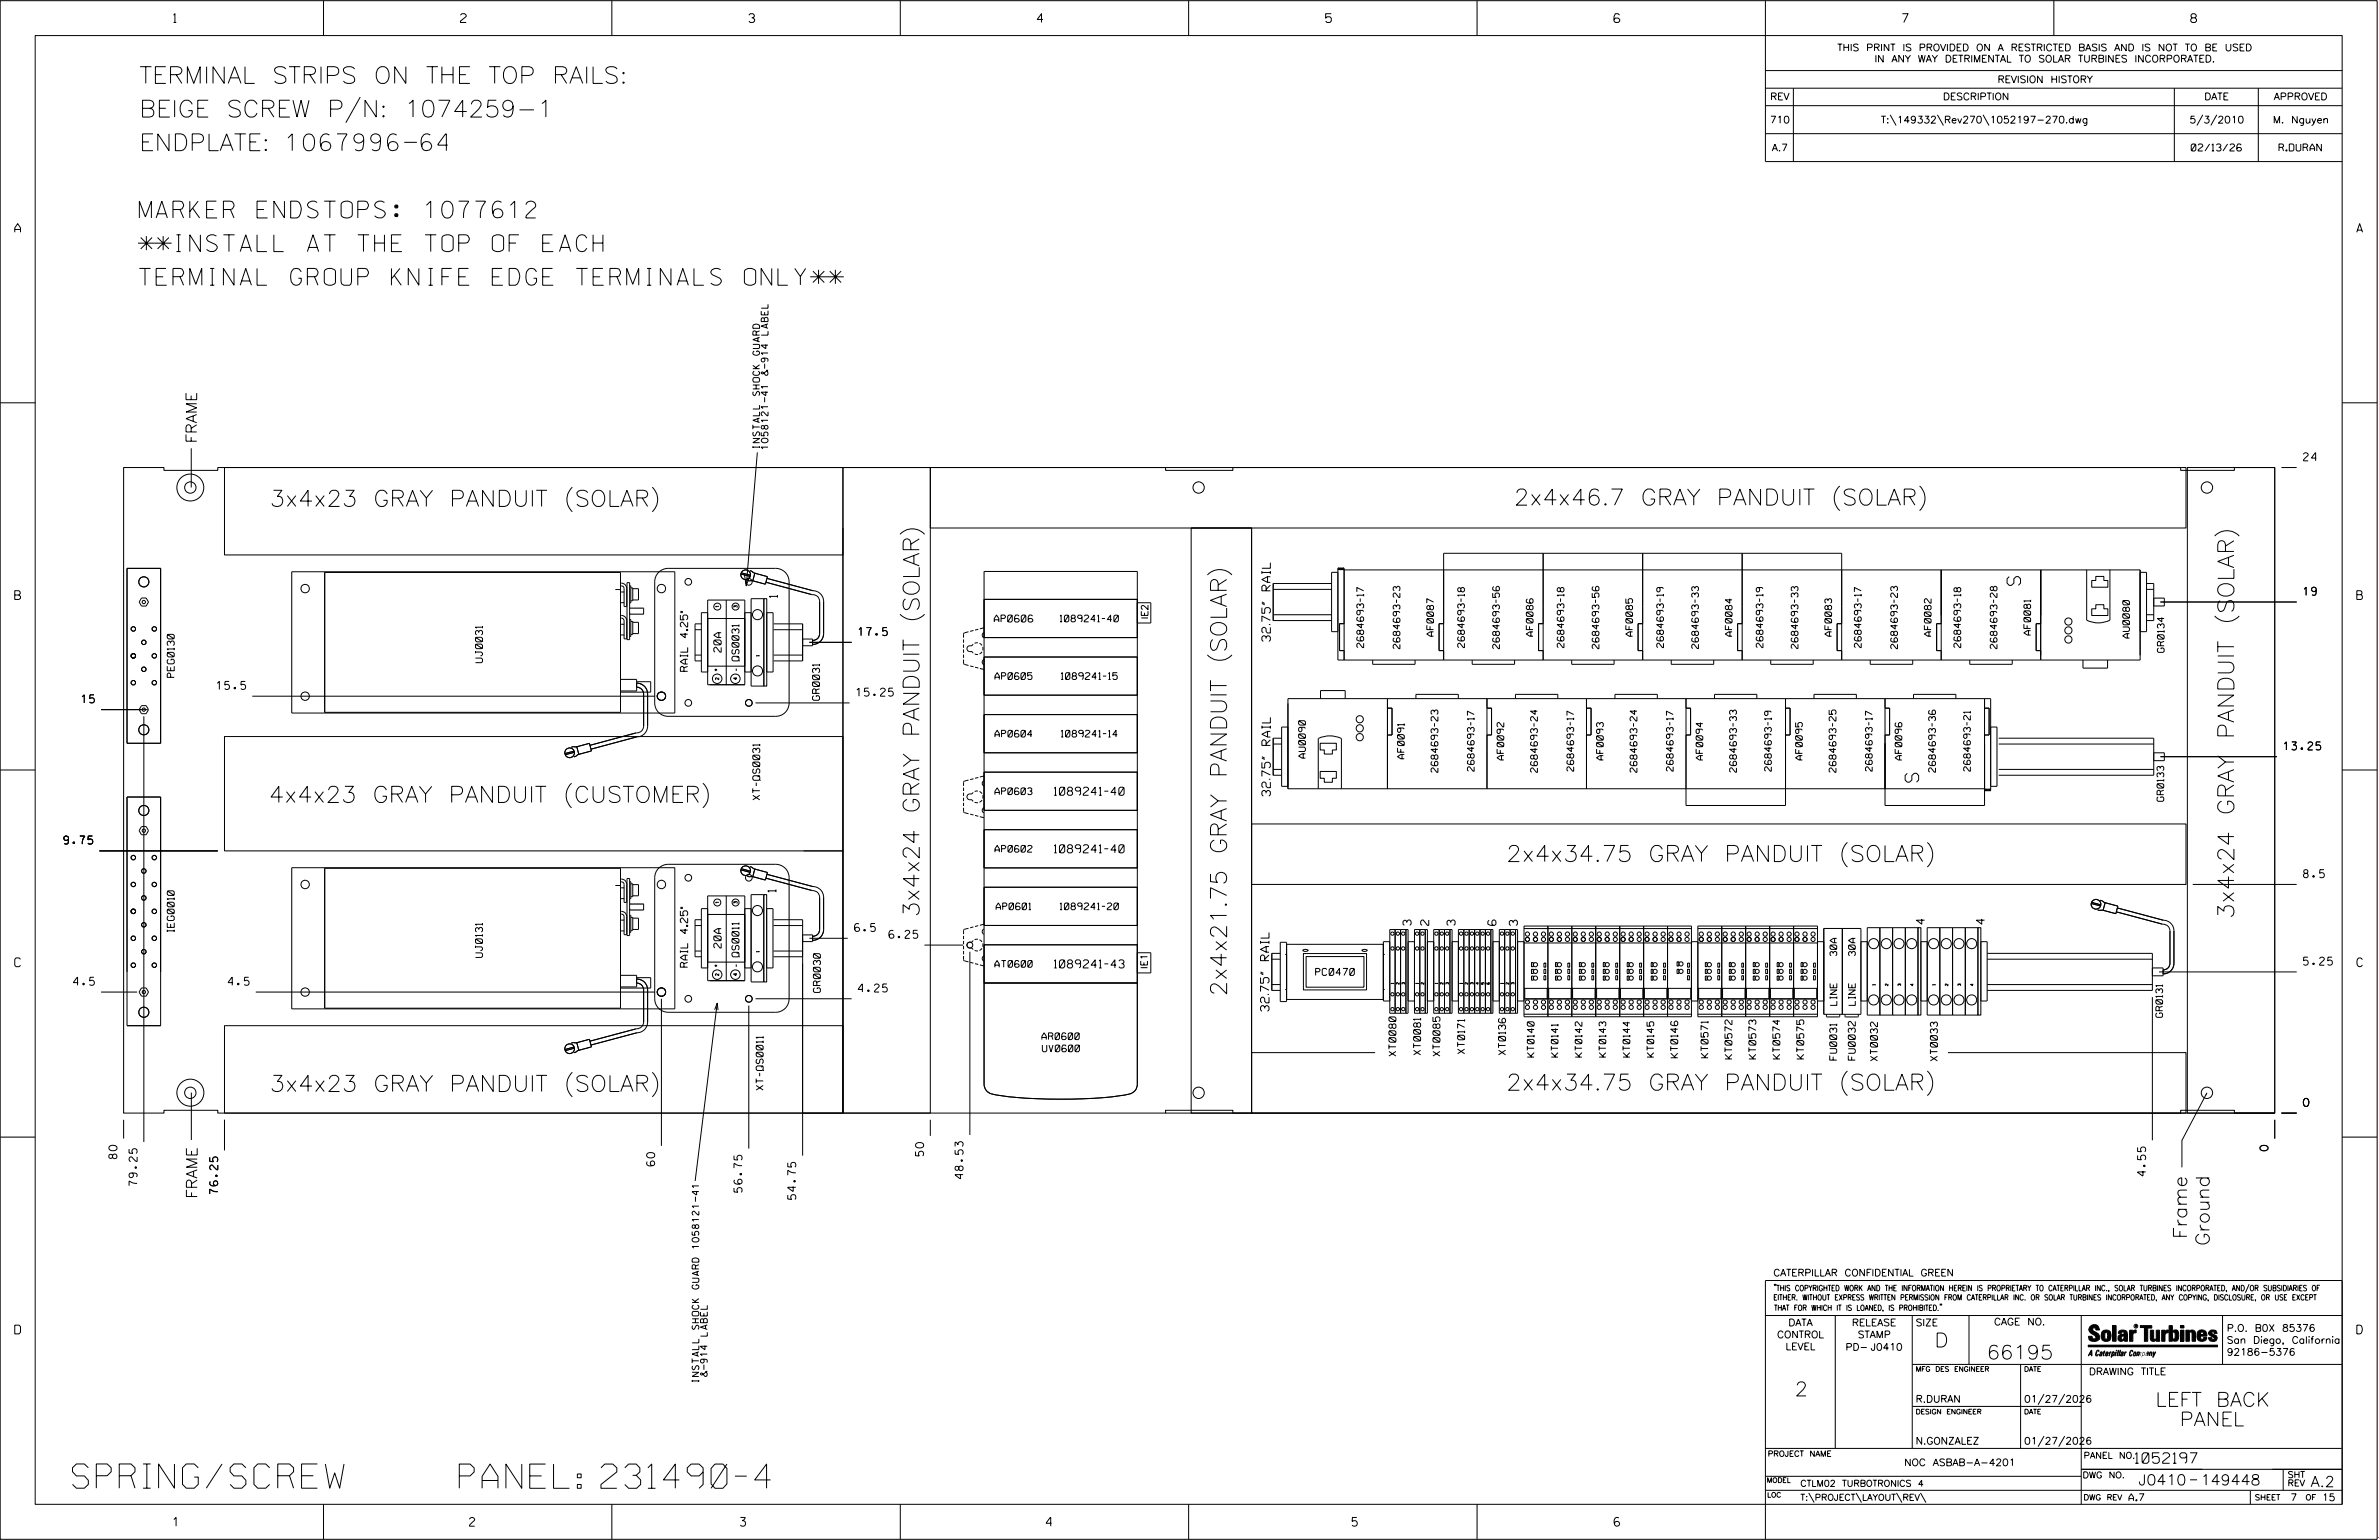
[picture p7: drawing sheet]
<svg xmlns="http://www.w3.org/2000/svg" width="864mm" height="559mm" viewBox="0 0 864 559" stroke-linecap="round" stroke-linejoin="round" font-family="sans-serif">
<defs><g id="words">
<g font-size="8.8">
<text x="26.3" y="540">SPRING/SCREW</text>
<text x="166.7" y="540">PANEL: 231490-4</text>
</g>
<g font-size="6.1">
<text x="50.6" y="30.3">TERMINAL STRIPS ON THE TOP RAILS:</text>
<text x="50.6" y="42.5">BEIGE SCREW P/N: 1074259-1</text>
<text x="50.6" y="54.7">ENDPLATE:1067996-64</text>
<text x="50.6" y="79.1">MARKER ENDSTOPS: 1077612</text>
<text x="50.6" y="91.3">**INSTALL AT THE TOP OF EACH</text>
<text x="50.6" y="103.5">TERMINAL GROUP KNIFE EDGE TERMINALS ONLY**</text>
</g>
<g font-size="5.9">
<text x="97.9" y="183.8">3x4x23 GRAY PANDUIT (SOLAR)</text>
<text x="549.6" y="183.3">2x4x46.7 GRAY PANDUIT (SOLAR)</text>
<text x="97.6" y="291.2">4x4x23 GRAY PANDUIT (CUSTOMER)</text>
<text x="546.8" y="312.6">2x4x34.75 GRAY PANDUIT (SOLAR)</text>
<text x="333.7" y="332.8" transform="rotate(-90 333.7 332.8)">3x4x24 GRAY PANDUIT (SOLAR)</text>
<text x="810.9" y="333.4" transform="rotate(-90 810.9 333.4)">3x4x24 GRAY PANDUIT (SOLAR)</text>
<text x="445.3" y="361.5" transform="rotate(-90 445.3 361.5)">2x4x21.75 GRAY PANDUIT (SOLAR)</text>
<text x="546.8" y="395.6">2x4x34.75 GRAY PANDUIT (SOLAR)</text>
<text x="97.9" y="396.1">3x4x23 GRAY PANDUIT (SOLAR)</text>
</g>
<g font-size="5.1">
<text x="702.3" y="488.8">D</text>
<text x="721.2" y="493.2">66195</text>
<text x="651.5" y="506.5">2</text>
<text x="782.4" y="510.3">LEFT BACK</text>
<text x="791.3" y="517.4">PANEL</text>
</g>
<g font-size="4.9">
<text x="728.6" y="209.2" transform="rotate(90 728.6 209.2)">S</text>
<text x="696.5" y="283.8" transform="rotate(-90 696.5 283.8)">S</text>
<text x="793.9" y="449.5" transform="rotate(-90 793.9 449.5)">Frame</text>
<text x="802" y="454.6" transform="rotate(-90 802 454.6)">Ground</text>
</g>
<g font-size="3.9">
<text x="71.4" y="160.8" transform="rotate(-90 71.4 160.8)">FRAME</text>
<text x="71.6" y="434.9" transform="rotate(-90 71.6 434.9)">FRAME</text>
</g>
<g font-size="3.8">
<text x="775.1" y="531">1052197</text>
<text x="776.3" y="538.9">J0410</text>
<text x="798.8" y="538.9">149448</text>
<text x="838.8" y="539.5">A.2</text>
</g>
<g font-size="3.2">
<text x="63" y="8.2">1</text>
<text x="167.2" y="8.2">2</text>
<text x="271.8" y="8.2">3</text>
<text x="376.5" y="8.2">4</text>
<text x="481.2" y="8.2">5</text>
<text x="690.6" y="8.2">7</text>
<text x="795.3" y="8.2">8</text>
<text x="5.4" y="84.3">A</text>
<text x="855.5" y="84.3">A</text>
<text x="5.4" y="217.5">B</text>
<text x="855.6" y="217.5">B</text>
<text x="5.4" y="350.8">C</text>
<text x="855.6" y="350.8">C</text>
<text x="5.4" y="484">D</text>
<text x="855.6" y="484">D</text>
<text x="62.8" y="553.8">1</text>
<text x="170.4" y="553.8">2</text>
<text x="268.8" y="553.8">3</text>
<text x="379.8" y="553.8">4</text>
<text x="490.8" y="553.8">5</text>
<text x="585.9" y="553.8">6</text>
</g>
<g font-size="3.1">
<text x="461.1" y="232.7" transform="rotate(-90 461.1 232.7)">32.75&quot; RAIL</text>
<text x="461.1" y="288.9" transform="rotate(-90 461.1 288.9)">32.75&quot; RAIL</text>
<text x="460.7" y="367" transform="rotate(-90 460.7 367)">32.75&quot; RAIL</text>
</g>
<g font-size="2.9">
<text x="836.2" y="167.2">24</text>
<text x="282.2" y="216.9" transform="rotate(-90 282.2 216.9)">1</text>
<text x="836.2" y="216">19</text>
<text x="311.6" y="230.7">17.5</text>
<text x="78.7" y="250.2">15.5</text>
<text x="29.6" y="255.1">15</text>
<text x="310.8" y="252.6">15.25</text>
<text x="829" y="272.1">13.25</text>
<text x="382.7" y="288.6">1089241-40</text>
<text x="23.2" y="306.3">9.75</text>
<text x="382.7" y="309.4">1089241-40</text>
<text x="281.7" y="323.7" transform="rotate(-90 281.7 323.7)">1</text>
<text x="836.2" y="318.5">8.5</text>
<text x="512.2" y="335.8" transform="rotate(-90 512.2 335.8)">3</text>
<text x="518.6" y="335.8" transform="rotate(-90 518.6 335.8)">2</text>
<text x="528.2" y="335.8" transform="rotate(-90 528.2 335.8)">3</text>
<text x="550.8" y="335.8" transform="rotate(-90 550.8 335.8)">3</text>
<text x="698.6" y="335.3" transform="rotate(-90 698.6 335.3)">4</text>
<text x="720.4" y="335.3" transform="rotate(-90 720.4 335.3)">4</text>
<text x="310.2" y="338">6.5</text>
<text x="322.7" y="340.5">6.25</text>
<text x="382.7" y="351.2">1089241-43</text>
<text x="836.2" y="350.2">5.25</text>
<text x="26.7" y="357.5">4.5</text>
<text x="82.8" y="357.5">4.5</text>
<text x="311.6" y="360">4.25</text>
<text x="836.2" y="401.5">0</text>
<text x="335.3" y="419.5" transform="rotate(-90 335.3 419.5)">50</text>
<text x="823.3" y="417.6" transform="rotate(-90 823.3 417.6)">0</text>
<text x="42.4" y="420.5" transform="rotate(-90 42.4 420.5)">80</text>
<text x="237.7" y="423.1" transform="rotate(-90 237.7 423.1)">60</text>
<text x="49.8" y="430.2" transform="rotate(-90 49.8 430.2)">79.25</text>
<text x="349.6" y="427.7" transform="rotate(-90 349.6 427.7)">48.53</text>
<text x="778.9" y="426.7" transform="rotate(-90 778.9 426.7)">4.55</text>
<text x="79" y="433.2" transform="rotate(-90 79 433.2)">76.25</text>
<text x="269.4" y="432.6" transform="rotate(-90 269.4 432.6)">56.75</text>
<text x="288.9" y="435.2" transform="rotate(-90 288.9 435.2)">54.75</text>
</g>
<g font-size="2.7">
<text x="261.8" y="236.6" transform="rotate(-90 261.8 236.6)">20A</text>
<text x="249.6" y="243.6" transform="rotate(-90 249.6 243.6)">RAIL 4.25&quot;</text>
<text x="261.8" y="344" transform="rotate(-90 261.8 344)">20A</text>
<text x="249.6" y="350.9" transform="rotate(-90 249.6 350.9)">RAIL 4.25&quot;</text>
</g>
<g font-size="2.5">
<text x="666.9" y="18.5">THIS PRINT IS PROVIDED ON A RESTRICTED BASIS AND IS NOT TO BE USED</text>
<text x="680.5" y="22.6">IN ANY WAY DETRIMENTAL TO SOLAR TURBINES INCORPORATED.</text>
<text x="725.1" y="30">REVISION HISTORY</text>
<text x="642.6" y="36.3">REV</text>
<text x="705.3" y="36.3">DESCRIPTION</text>
<text x="800.2" y="36.3">DATE</text>
<text x="825.4" y="36.3">APPROVED</text>
<text x="642.5" y="44.7">710</text>
<text x="682.8" y="44.7">T:\149332\Rev270\1052197-270.dwg</text>
<text x="794.8" y="44.7">5/3/2010</text>
<text x="825.1" y="44.7">M. Nguyen</text>
<text x="643.2" y="54.8">A.7</text>
<text x="795.4" y="54.8">02/13/26</text>
<text x="827.3" y="54.8">R.DURAN</text>
<text x="360.9" y="225.7">AP0606</text>
<text x="268.3" y="239.8" transform="rotate(-90 268.3 239.8)">QS0031</text>
<text x="63.2" y="245.8" transform="rotate(-90 63.2 245.8)">PEG0130</text>
<text x="175.1" y="240.5" transform="rotate(-90 175.1 240.5)">UJ0031</text>
<text x="297.5" y="254.1" transform="rotate(-90 297.5 254.1)">GR0031</text>
<text x="275.8" y="290.2" transform="rotate(-90 275.8 290.2)">XT-QS0031</text>
<text x="63.2" y="338.2" transform="rotate(-90 63.2 338.2)">IEG0010</text>
<text x="175.1" y="347.4" transform="rotate(-90 175.1 347.4)">UJ0131</text>
<text x="268.3" y="347.2" transform="rotate(-90 268.3 347.2)">QS0011</text>
<text x="477.6" y="353.9">PC0470</text>
<text x="297.8" y="360.1" transform="rotate(-90 297.8 360.1)">GR0030</text>
<text x="506.7" y="383.2" transform="rotate(-90 506.7 383.2)">XT0080</text>
<text x="515.7" y="382.8" transform="rotate(-90 515.7 382.8)">XT0081</text>
<text x="522.7" y="383.2" transform="rotate(-90 522.7 383.2)">XT0085</text>
<text x="531.7" y="382.3" transform="rotate(-90 531.7 382.3)">XT0171</text>
<text x="546.5" y="382.7" transform="rotate(-90 546.5 382.7)">XT0136</text>
<text x="609" y="383.8" transform="rotate(-90 609 383.8)">KT0146</text>
<text x="620" y="383.8" transform="rotate(-90 620 383.8)">KT0571</text>
<text x="628.7" y="384.3" transform="rotate(-90 628.7 384.3)">KT0572</text>
<text x="637.4" y="384.3" transform="rotate(-90 637.4 384.3)">KT0573</text>
<text x="646.1" y="384.3" transform="rotate(-90 646.1 384.3)">KT0574</text>
<text x="654.8" y="384.3" transform="rotate(-90 654.8 384.3)">KT0575</text>
<text x="666.8" y="384.7" transform="rotate(-90 666.8 384.7)">FU0031</text>
<text x="673.5" y="384.7" transform="rotate(-90 673.5 384.7)">FU0032</text>
<text x="681.5" y="385" transform="rotate(-90 681.5 385)">XT0032</text>
<text x="703.3" y="385" transform="rotate(-90 703.3 385)">XT0033</text>
<text x="277" y="395.5" transform="rotate(-90 277 395.5)">XT-QS0011</text>
<text x="643.8" y="463">CATERPILLAR CONFIDENTIAL GREEN</text>
<text x="645.1" y="485.5">CONTROL</text>
<text x="649.2" y="481.1">DATA</text>
<text x="672.3" y="481.1">RELEASE</text>
<text x="674.4" y="485.5">STAMP</text>
<text x="695.4" y="481.1">SIZE</text>
<text x="723.8" y="480.8">CAGE NO.</text>
<text x="808.4" y="483.1">P.O. B0X 85376</text>
<text x="648.2" y="489.8">LEVEL</text>
<text x="669.9" y="490">PD- J0410</text>
<text x="808.4" y="487.5">San Diego, California</text>
<text x="808.4" y="491.8">92186-5376</text>
<text x="758.3" y="498.9">DRAWING TITLE</text>
<text x="695.4" y="508.9">R.DURAN</text>
<text x="734.8" y="508.9">01/27/2026</text>
<text x="695.4" y="524.1">N.GONZALEZ</text>
<text x="734.8" y="524.1">01/27/2026</text>
<text x="691.2" y="531.9">NOC ASBAB-A-4201</text>
<text x="772.8" y="544.6">A.7</text>
<text x="831.4" y="544.6">7</text>
<text x="842.9" y="544.6">15</text>
</g>
<g font-size="2.4">
<text x="275.7" y="163.1" transform="rotate(-90 275.7 163.1)">INSTALL SHOCK GUARD</text>
<text x="278.8" y="163.1" transform="rotate(-90 278.8 163.1)">1058121-41 &amp;-914 LABEL</text>
<text x="384.8" y="225.7">1089241-40</text>
<text x="416.7" y="224.7" transform="rotate(-90 416.7 224.7)">IE2</text>
<text x="520.4" y="230.9" transform="rotate(-90 520.4 230.9)">AF0087</text>
<text x="556.5" y="230.9" transform="rotate(-90 556.5 230.9)">AF0086</text>
<text x="592.6" y="230.9" transform="rotate(-90 592.6 230.9)">AF0085</text>
<text x="628.8" y="230.9" transform="rotate(-90 628.8 230.9)">AF0084</text>
<text x="664.9" y="230.9" transform="rotate(-90 664.9 230.9)">AF0083</text>
<text x="701" y="230.9" transform="rotate(-90 701 230.9)">AF0082</text>
<text x="737.1" y="230.4" transform="rotate(-90 737.1 230.4)">AF0081</text>
<text x="773" y="231.5" transform="rotate(-90 773 231.5)">AU0080</text>
<text x="495" y="235" transform="rotate(-90 495 235)">2684693-17</text>
<text x="508.2" y="235.4" transform="rotate(-90 508.2 235.4)">2684693-23</text>
<text x="531.6" y="235" transform="rotate(-90 531.6 235)">2684693-18</text>
<text x="544.3" y="235.4" transform="rotate(-90 544.3 235.4)">2684693-56</text>
<text x="567.7" y="235" transform="rotate(-90 567.7 235)">2684693-18</text>
<text x="580.4" y="235.4" transform="rotate(-90 580.4 235.4)">2684693-56</text>
<text x="603.9" y="235" transform="rotate(-90 603.9 235)">2684693-19</text>
<text x="616.6" y="235.4" transform="rotate(-90 616.6 235.4)">2684693-33</text>
<text x="640" y="235" transform="rotate(-90 640 235)">2684693-19</text>
<text x="652.7" y="235.4" transform="rotate(-90 652.7 235.4)">2684693-33</text>
<text x="675.6" y="235" transform="rotate(-90 675.6 235)">2684693-17</text>
<text x="688.8" y="235.4" transform="rotate(-90 688.8 235.4)">2684693-23</text>
<text x="711.7" y="235" transform="rotate(-90 711.7 235)">2684693-18</text>
<text x="724.9" y="235.4" transform="rotate(-90 724.9 235.4)">2684693-28</text>
<text x="785.6" y="236.7" transform="rotate(-90 785.6 236.7)">GR0134</text>
<text x="361.2" y="246.5">AP0605</text>
<text x="385.2" y="246.5">1089241-15</text>
<text x="361.2" y="267.4">AP0604</text>
<text x="385.2" y="267.4">1089241-14</text>
<text x="473.9" y="275.1" transform="rotate(-90 473.9 275.1)">AU0090</text>
<text x="509.8" y="275.4" transform="rotate(-90 509.8 275.4)">AF0091</text>
<text x="545.9" y="275.8" transform="rotate(-90 545.9 275.8)">AF0092</text>
<text x="582" y="275.8" transform="rotate(-90 582 275.8)">AF0093</text>
<text x="618.1" y="275.8" transform="rotate(-90 618.1 275.8)">AF0094</text>
<text x="654.3" y="275.8" transform="rotate(-90 654.3 275.8)">AF0095</text>
<text x="690.4" y="275.8" transform="rotate(-90 690.4 275.8)">AF0096</text>
<text x="522" y="280.3" transform="rotate(-90 522 280.3)">2684693-23</text>
<text x="535.1" y="279.8" transform="rotate(-90 535.1 279.8)">2684693-17</text>
<text x="558.1" y="280.3" transform="rotate(-90 558.1 280.3)">2684693-24</text>
<text x="571.3" y="279.8" transform="rotate(-90 571.3 279.8)">2684693-17</text>
<text x="594.2" y="280.3" transform="rotate(-90 594.2 280.3)">2684693-24</text>
<text x="607.4" y="279.8" transform="rotate(-90 607.4 279.8)">2684693-17</text>
<text x="630.3" y="280.2" transform="rotate(-90 630.3 280.2)">2684693-33</text>
<text x="643" y="279.8" transform="rotate(-90 643 279.8)">2684693-19</text>
<text x="666.5" y="280.3" transform="rotate(-90 666.5 280.3)">2684693-25</text>
<text x="679.6" y="279.8" transform="rotate(-90 679.6 279.8)">2684693-17</text>
<text x="702.6" y="280.2" transform="rotate(-90 702.6 280.2)">2684693-36</text>
<text x="715.3" y="279.8" transform="rotate(-90 715.3 279.8)">2684693-21</text>
<text x="361.2" y="288.3">AP0603</text>
<text x="785.5" y="290.8" transform="rotate(-90 785.5 290.8)">GR0133</text>
<text x="361.2" y="309.2">AP0602</text>
<text x="361.6" y="330.1">AP0601</text>
<text x="384.8" y="330.1">1089241-20</text>
<text x="666.8" y="346.8" transform="rotate(-90 666.8 346.8)">30A</text>
<text x="673.5" y="346.8" transform="rotate(-90 673.5 346.8)">30A</text>
<text x="361.1" y="351">AT0600</text>
<text x="416.5" y="351.6" transform="rotate(-90 416.5 351.6)">IE1</text>
<text x="666.8" y="364.8" transform="rotate(-90 666.8 364.8)">LINE</text>
<text x="673.5" y="364.8" transform="rotate(-90 673.5 364.8)">LINE</text>
<text x="785.1" y="369.2" transform="rotate(-90 785.1 369.2)">GR0131</text>
<text x="378.2" y="377.2">AR0600</text>
<text x="378.4" y="381.6">UV0600</text>
<text x="556.9" y="383.6" transform="rotate(-90 556.9 383.6)">KT0140</text>
<text x="565.6" y="383.6" transform="rotate(-90 565.6 383.6)">KT0141</text>
<text x="574.3" y="383.6" transform="rotate(-90 574.3 383.6)">KT0142</text>
<text x="582.9" y="383.6" transform="rotate(-90 582.9 383.6)">KT0143</text>
<text x="591.6" y="383.6" transform="rotate(-90 591.6 383.6)">KT0144</text>
<text x="600.3" y="383.6" transform="rotate(-90 600.3 383.6)">KT0145</text>
<text x="253.7" y="501.9" transform="rotate(-90 253.7 501.9)">INSTALL SHOCK GUARD 1058121-41</text>
<text x="256.7" y="500.8" transform="rotate(-90 256.7 500.8)">&amp;-914 LABEL</text>
</g>
<g font-size="2.3">
<text x="756.4" y="529.2">PANEL NO.</text>
<text x="653.5" y="539.4">CTLM02 TURBOTRONICS 4</text>
<text x="756" y="536.3">DWG NO.</text>
<text x="830.4" y="539.3">REV</text>
<text x="830.4" y="536.2">SHT</text>
<text x="653.5" y="544.5">T:\PROJECT\LAYOUT\REV\</text>
</g>
<g font-size="2">
<text x="643.8" y="468.4">&quot;THIS COPYRIGHTED WORK AND THE INFORMATION HEREIN IS PROPRIETARY TO CATERPILLAR INC., SOLAR TURBINES INCORPORATED, AND/OR SUBSIDIARIES OF</text>
<text x="643.8" y="471.8">EITHER. WITHOUT EXPRESS WRITTEN PERMISSION FROM CATERPILLAR INC. OR SOLAR TURBINES INCORPORATED, ANY COPYING, DISCLOSURE, OR USE EXCEPT</text>
<text x="644" y="475.6">THAT FOR WHICH IT IS LOANED, IS PROHIBITED.&quot;</text>
<text x="641.7" y="528.5">PROJECT NAME</text>
<text x="756.3" y="544.3">DWG REV</text>
<text x="818.5" y="544.3">SHEET</text>
<text x="836.9" y="544.3">OF</text>
</g>
<g font-size="1.8">
<text x="695.4" y="497.6">MFG DES ENGINEER</text>
<text x="734.8" y="497.6">DATE</text>
<text x="695.4" y="513.1">DESIGN ENGINEER</text>
<text x="734.8" y="513.1">DATE</text>
<text x="641.3" y="538">MODEL</text>
<text x="641.5" y="543.3">LOC</text>
</g>
<g font-size="1.2">
<text x="261" y="220.5" transform="rotate(-90 261 220.5)">1</text>
<text x="267.6" y="220.5" transform="rotate(-90 267.6 220.5)">3</text>
<text x="267.9" y="243.5" transform="rotate(-90 267.9 243.5)">-</text>
<text x="260.9" y="246.6" transform="rotate(-90 260.9 246.6)">2</text>
<text x="267.5" y="246.6" transform="rotate(-90 267.5 246.6)">4</text>
<text x="261" y="327.8" transform="rotate(-90 261 327.8)">1</text>
<text x="267.6" y="327.8" transform="rotate(-90 267.6 327.8)">3</text>
<text x="267.9" y="350.8" transform="rotate(-90 267.9 350.8)">-</text>
<text x="260.9" y="354" transform="rotate(-90 260.9 354)">2</text>
<text x="267.5" y="354" transform="rotate(-90 267.5 354)">4</text>
</g>
<g font-size="1">
<text x="275.6" y="238.1" transform="rotate(-90 275.6 238.1)">1</text>
<text x="275.6" y="345.5" transform="rotate(-90 275.6 345.5)">1</text>
<text x="506" y="357" transform="rotate(-90 506 357)">1</text>
<text x="507.9" y="357.2" transform="rotate(-90 507.9 357.2)">2</text>
<text x="509.9" y="357.2" transform="rotate(-90 509.9 357.2)">3</text>
<text x="514.9" y="357" transform="rotate(-90 514.9 357)">1</text>
<text x="516.9" y="357.2" transform="rotate(-90 516.9 357.2)">2</text>
<text x="521.9" y="357" transform="rotate(-90 521.9 357)">1</text>
<text x="523.9" y="357.2" transform="rotate(-90 523.9 357.2)">2</text>
<text x="525.8" y="357.2" transform="rotate(-90 525.8 357.2)">3</text>
<text x="530.9" y="357" transform="rotate(-90 530.9 357)">1</text>
<text x="532.8" y="357.2" transform="rotate(-90 532.8 357.2)">2</text>
<text x="534.8" y="357.2" transform="rotate(-90 534.8 357.2)">3</text>
<text x="536.8" y="357.2" transform="rotate(-90 536.8 357.2)">4</text>
<text x="538.7" y="357.2" transform="rotate(-90 538.7 357.2)">5</text>
<text x="540.7" y="357.2" transform="rotate(-90 540.7 357.2)">6</text>
<text x="545.7" y="357" transform="rotate(-90 545.7 357)">1</text>
<text x="547.7" y="357.2" transform="rotate(-90 547.7 357.2)">2</text>
<text x="549.6" y="357.2" transform="rotate(-90 549.6 357.2)">3</text>
<text x="680.8" y="357.5" transform="rotate(-90 680.8 357.5)">1</text>
<text x="685.4" y="357.7" transform="rotate(-90 685.4 357.7)">2</text>
<text x="690" y="357.7" transform="rotate(-90 690 357.7)">3</text>
<text x="694.6" y="357.7" transform="rotate(-90 694.6 357.7)">4</text>
<text x="702.5" y="357.5" transform="rotate(-90 702.5 357.5)">1</text>
<text x="707.1" y="357.7" transform="rotate(-90 707.1 357.7)">2</text>
<text x="711.7" y="357.7" transform="rotate(-90 711.7 357.7)">3</text>
<text x="716.3" y="357.7" transform="rotate(-90 716.3 357.7)">4</text>
</g>
<text font-size=".9" x="775.1" y="481.7">R</text>
</g></defs>
<g fill="none" stroke="#000" stroke-width=".36">
<path d="M.1 .2h862.8v558.4h-862.8zM12.8 12.9h837.4v533h-837.4zM117.4 .2v12.7M222.1 .2v12.7M326.8 .2v12.7M431.5 .2v12.7M536.2 .2v12.7M587.9 5.5l-.5-.5h-1l-.5 1v1.7l.5 .4h1l.6-.4v-.6l-.6-.5h-1l-.5 .5M640.9 .2v58.4h209.3M745.6 .2v12.7M130.8 35.2l-5.2 9.3M640.9 25.6h209.3"/>
<path d="M640.9 32h209.3M640.9 38.3h209.3M651 32v26.6M789.3 32v26.6M819.8 32v26.6M640.9 48.5h209.3M686.2 41.7l2.1 3.8M703.3 41.7l2.2 3.8M719.9 41.7l2.1 3.8M799.6 41.7l-2.1 3.8M804.7 41.7l-2.2 3.8M.1 146.2h12.7"/>
<path d="M850.2 146.2h12.7M44.9 169.7h14.6v1h19.6v-1h344v1h24.4v-1h344.1v1h19.5v-1h14.6v234.2h-14.6v-1h-19.5v1h-344.1v-1h-24.4v1h-344v-1h-19.6v1h-14.6zM69.4 162.7v14.2M81.5 169.7h224.5v31.7h-224.5zM207.8 176.8a6 6 0 0 0 0 8.9M236.8 176.8a6 6 0 0 1 0 8.9M274.9 164.1l-4 48.5M306 169.7h31.7v234.2h-31.7zM337.7 169.7h455.8v21.9h-455.8zM667.8 176.4a6 6 0 0 0 0 8.9M696.8 176.4a6 6 0 0 1 0 8.9M794 169.7h31.7v234.2h-31.7z"/>
<path d="M828.2 169.7h5.5M306 191.6v212.3M326.7 193.9a6 6 0 0 1 8.9 0M432.4 191.6h21.9v212.3h-21.9zM432.4 191.6h21.9v212.3M803.9 194.5a6 6 0 0 1 9 0M46.1 206.2h12.2v63.5h-12.2zM51.4 217h1.7l.8 1.4-.8 1.5h-1.7l-.9-1.5zM105.9 207.5h139.1v51.2h-139.1zM117.9 207.7h107.3v50.8h-107.3zM223.4 213.9h1.8M225.5 211.6a1.96 1.96 0 0 1 2 2v6.5h-.9v-6.5a.99 .99 0 0 0-1.1-1"/>
<path d="M225.5 218.7h1.1M225.5 214.8h1.1M227.6 211.4h1v20.7h-1zM228.6 212.6h.4v6.1h-.4M229 213.3h.7v4.7h-.7M229.7 213.6h2.1v4.1h-2.1M239.1 207.7l1.6-1.1 1.8-.4h39.1a4.9 4.9 0 0 1 4.9 4.9v44a4.8 4.8 0 0 1-4.9 4.8h-39.1a4.8 4.8 0 0 1-4.8-4.8v-44l.3-1.8zM256.9 217.7h13.5v30.8h-13.5zM263.6 217.7v30.8M269 208.3l3.3 .9M269.1 207.9l3.3 .8M270.2 208.4l.7 4.2 1.4-4.1"/>
<path d="M271.3 210.6l2.1 .2M272.2 207.1l2 .9M272.7 217.2h4.6v31.8h-4.6zM274 208l4.6 1.2-.8 2.8-4.5-1.3zM277.3 217.2h1v31.8h-1zM278.1 211.3l16.6 4.5a2.52 2.52 0 0 1 2.8 2.4v11.7a2.47 2.47 0 0 1-2.5 2.5M278.4 209.9l16.7 4.4a3.9 3.9 0 0 1 3.9 3.9v11.7a3.9 3.9 0 0 1-4 3.9M357.2 217.5h55.7v13.9h-55.7zM357.2 217.5h55.7M357.2 207.4h55.7v186a4 4 0 0 1-4.2 3.9l-6.9 .9-8.8 .5-10.2 .1-9-.2a63.7 63.7 0 0 1-14.7-2 3.7 3.7 0 0 1-1.9-3.2zM412.9 218.7h4.9v7.4h-4.9M438.3 208.6a6 6 0 0 1 8.9 0"/>
<path d="M462.2 213.9h21.1M483.3 211.7h-21.1v13.5h21.1M485.7 206.1v33.4h291.2v-32.7h-289M485.7 206.1h2.2M485.7 207.7h-2.3v21.5h2.3M487.9 206.1v33.4M487.9 206.1l-2.2 .6h2.2l-2.2-.6M560.2 200.8v38.7M596.3 200.8v38.7M632.4 200.8v38.7M704.7 206.8v32.7M740.8 206.8v32.7"/>
<path d="M757.5 206.8v18.2a9.5 9.5 0 0 0 8.4 0v-18.2M759.3 210.6h1.5v-1.4h2.9v1.4h1.5v2.5h-5.9zM776.9 207.7h2.3v21.5h-2.3M779.2 211.7h2.6v13.5h-2.6M779.2 213.9h2.6M781.8 217h3.9v2.9h-3.9M784.3 218.4h49.4M225.5 223.3a1.96 1.96 0 0 1 2 2v6.5h-.9v-6.5a1.01 1.01 0 0 0-1.1-1M225.5 230.4h1.1M225.5 226.5h1.1M228.6 224.8h.4v6.1h-.4M228.6 220.6l1.2 .2 .2-.2 .3 .2 .2-.2 .3 .2 .2-.2 .3 .2 .2-.2 .3 .2 .2-.2 .2 .2 .3-.2 .2 .2 .3-.2 .2 .2 .3-.2 .1 2.3-1.1-.2-.3 .3-.2-.3-.2 .3-.3-.3-.2 .3-.3-.3-.2 .3-.3-.3-.2 .3-.3-.3-.2 .3-.2-.3-.3 .3-.2-.3-.3 .3-.2-.6"/>
<path d="M229 225.5h.7v4.7h-.7M229.7 225.8h2.1v4.1h-2.1M252.3 228.5h2.3M252.3 237.7h2.3M254.6 226.4h-2.3v13.4h2.3M256.9 224.4h13.5v17.3h-13.5zM256.9 222.3h-2.3v21.5h2.3M270.4 222.3h2.3M278.3 222.3h2.3v21.5h-2.3zM280.8 226.4h10.6v13.4h-10.6M280.8 228.5h10.6M280.8 237.7h10.6"/>
<path d="M291.4 231.9h3.6v2.4h-3.6M293.8 233.1h15.4M326.7 222.9a6 6 0 0 0 8.9 0M349.8 239.3l.1 1.7 1.7 .5M349.8 232v1.2M349.8 233.9v1.2M349.8 235.7v1.2M349.8 237.5v1.2M351.6 229.2l-1.7 .5-.1 1.7M353.3 233.8l-.5 .5h-.7a1.06 1.06 0 0 0-1.1 1.1 1.06 1.06 0 0 0 1.1 1h.7l.5 .6M353.4 228.8l-1.2 .3M353.8 237.3l1.2 .2"/>
<path d="M355 233.3l-1.2 .1M355.1 228.3l-1.2 .3M355.6 233.4l.9 .8M356.5 236.5l-.9 .8M356.7 234.8v1.2M357.2 239.3a1.08 1.08 0 0 0-.6 1 1.08 1.08 0 0 0 .6 .9M357.2 227.8l-1.5 .4M357.2 229.5a1.06 1.06 0 0 0-.6 1 1.06 1.06 0 0 0 .6 1M357.2 238.4h55.7v13.8h-55.7zM357.2 238.4h55.7M357.2 231.4h55.7M438.3 237.6a6 6 0 0 0 8.9 0"/>
<path d="M462.2 223.1h21.1M487.9 226.3h-1.6v9.8h1.6M498.3 239.5v1.6h15.4v-1.6M524.1 226.3h-1.7v9.8h1.7M524.1 239.5v-38.7h144.4v38.7M534.4 239.5v1.6h15.4v-1.6M560.2 226.3h-1.7v9.8h1.7M570.5 239.5v1.6h15.4v-1.6M596.3 226.3h-1.7v9.8h1.7M606.7 239.5v1.6h15.4v-1.6M632.4 226.3h-1.6v9.8h1.6M642.8 239.5v1.6h15.4v-1.6"/>
<path d="M668.5 226.3h-1.6v9.8h1.6M678.9 239.5v1.6h15.4v-1.6M704.7 226.3h-1.7v9.8h1.7M715 239.5v1.6h15.5v-1.6M740.8 226.3h-1.7v9.8h1.7M756.1 239.5v2.9h9v-2.9M759.3 220.9h1.5v-1.5h2.9v1.5h1.5v2.4h-5.9zM779.2 223.1h2.6M803.9 223.5a6 6 0 0 0 9 0M36.7 257.5h17M51.4 256h1.7l.8 1.5-.8 1.5h-1.7l-.9-1.5zM52.2 259.9v154.5"/>
<path d="M91.6 252.6h146.1M225.2 246.5h5.9v4.2h-5.9M231.1 247.9a3.9 3.9 0 0 1 4 3.9v11.7a3.9 3.9 0 0 1-3.9 3.9l-16.7 4.5M231.1 249.3h.1M231.1 247.4h5.1v3.7h-11M231.2 249.3a2.53 2.53 0 0 1 2.4 2.5v11.7a2.56 2.56 0 0 1-2.8 2.5l-16.6 4.4M259.4 243.1h1M259.9 242.6v.9M270.4 243.8h2.3M274.2 255.1h34.2M352.2 241.7l1.2 .2M353.9 242.1l1.2 .3"/>
<path d="M355.7 242.6l1.5 .3M357.2 259.3h55.7v13.9h-55.7zM357.2 259.3h55.7M357.2 252.2h55.7M479.4 253.5v-2.9h8.9v2.9M503.7 257h1.6v9.7h-1.6M503.7 253.5v32.7M514 253.5v-1.5h15.4v1.5M539.8 257h1.6v9.7h-1.6M539.8 253.5v32.7M550.1 253.5v-1.5h15.4v1.5M575.9 257h1.7v9.7h-1.7"/>
<path d="M575.9 253.5v32.7M586.2 253.5v-1.5h15.4v1.5M612 257h1.7v9.7h-1.7M612 253.5v38.8h36.2v-38.8M622.4 253.5v-1.5h15.4v1.5M648.2 257h1.6v9.7h-1.6M658.5 253.5v-1.5h15.4v1.5M684.3 253.5v38.8h36.1v-38.8M684.3 257h1.6v9.7h-1.6M694.6 253.5v-1.5h15.4v1.5M720.4 257h1.7v9.7h-1.7M.1 279.4h12.7"/>
<path d="M81.5 267.3h224.5v41.5h-224.5zM208.4 272.6l-3.3 .8M208.5 273l-3.3 .9M209.4 271l4.6-1.3 .7 2.8-4.6 1.2zM209.5 270.9l-2.1 .2M210.3 273.7l-2 .9M357.2 273.2h55.7M462.2 279.2h3M462.2 270h3M465.2 267.9h-3v13.4h3M467.5 263.8h-2.3v21.5h2.3M479.2 269.7h5.9v2.4h-1.4v1.5h-3v-1.5h-1.5z"/>
<path d="M479.2 279.9h5.9v2.5h-1.4v1.4h-3v-1.4h-1.5zM722.6 263.8h2.3v21.5h-2.3M725.6 267.9h56.2v13.4h-56.2M725.6 279.2h56.2M725.6 270h56.2M781.8 273.2h3.9v2.8h-3.9M784.3 274.6h42.3M850.2 279.4h12.7M46.1 289.2h12.2v83h-12.2zM51.4 299.9h1.7l.8 1.5-.8 1.5h-1.7l-.9-1.5zM207.5 284.2a6 6 0 0 0 0 8.9M255.2 284.2a6 6 0 0 1 0 8.9"/>
<path d="M349.8 293.1l.1 1.7 1.7 .5M349.8 285.8v1.2M349.8 287.6v1.3M349.8 289.5v1.2M349.8 291.3v1.2M351.6 283l-1.7 .5-.1 1.7M352.2 295.4l1.2 .3M353.3 287.5l-.5 .6h-.7a1.06 1.06 0 0 0-1.1 1 1.06 1.06 0 0 0 1.1 1.1h.7l.5 .6M353.4 282.6l-1.2 .3M353.8 291.1l1.2 .2M353.9 295.9l1.2 .3M355 287l-1.2 .2"/>
<path d="M355.1 282.1l-1.2 .3M355.6 287.2l.9 .8M355.7 296.3l1.5 .4M356.5 290.3l-.9 .8M356.7 288.5v1.2M357.2 293.1a1.08 1.08 0 0 0-.6 .9 1.08 1.08 0 0 0 .6 1M357.2 281.6l-1.5 .3M357.2 283.3a1.09 1.09 0 0 0-.6 1 1.09 1.09 0 0 0 .6 1M357.2 280.2h55.7v13.8h-55.7zM357.2 280.2h55.7M357.2 294h55.7M454.3 299h339.2v21.9h-339.2z"/>
<path d="M478.5 286.2v-18.2a9.7 9.7 0 0 1 8.4 0v18.2M720.4 286.2h-252.9v-32.7h255.1v33.4M720.4 286.3l2.2 .6h-2.2l2.2-.6zM36.1 308.8h43M105.9 314.9h139.1v51.2h-139.1zM117.9 315.1h107.3v50.7h-107.3zM225.5 319a1.94 1.94 0 0 1 2 1.9v6.5h-.9v-6.5a.99 .99 0 0 0-1.1-.9M227.6 318.8h1v20.7h-1zM228.6 319.9h.4v6.2h-.4M239.1 315.1l1.6-1.1 1.8-.4h39.1a4.9 4.9 0 0 1 4.9 4.9v43.9a4.9 4.9 0 0 1-4.9 4.9h-39.1a4.9 4.9 0 0 1-4.8-4.9v-43.9l.3-1.9zM269 315.6l3.3 .9M269.1 315.2l3.3 .9"/>
<path d="M271.3 318l2.1 .2M272.2 314.5l2 .9M274 315.3l4.6 1.3-.8 2.7-4.5-1.2zM278.1 318.7l16.6 4.4a2.58 2.58 0 0 1 2.8 2.5v11.7a2.41 2.41 0 0 1-2.5 2.4M278.4 317.3l16.7 4.4a3.9 3.9 0 0 1 3.9 3.9v11.7a3.9 3.9 0 0 1-4 3.9M291.7 308.8h14.3v95.1M357.2 301.1h55.7v13.8h-55.7zM357.2 301.1h55.7M357.2 314.9h55.7M670.6 305.7a6 6 0 0 0 0 8.9M699.6 305.7a6 6 0 0 1 0 8.9M223.4 321.3h1.8"/>
<path d="M225.5 330.7a1.94 1.94 0 0 1 2 1.9v6.6h-.9v-6.6a.99 .99 0 0 0-1.1-.9M225.5 337.8h1.1M225.5 333.9h1.1M225.5 326.1h1.1M225.5 322.2h1.1M228.6 332.1h.4v6.2h-.4M228.6 327.9l.7 .3 .3-.3 .2 .3 .2-.3 .3 .3 .2-.3 .3 .3 .2-.3 .3 .3 .2-.3 .3 .3 .2-.3 .2 .3 .3-.3 .2 .3 .3-.3 .2 .3 .3-.3 .1 2.3-1.1-.1-.3 .2-.2-.2-.2 .2-.3-.2-.2 .2-.3-.2-.2 .2-.3-.2-.2 .2-.3-.2-.2 .2-.2-.2-.3 .2-.2-.2-.3 .2-.2-.5M229 320.7h.7v4.7h-.7M229 332.9h.7v4.7h-.7M229.7 321h2.1v4h-2.1M229.7 333.2h2.1v4.1h-2.1M252.3 335.8h2.3"/>
<path d="M254.6 333.7h-2.3v13.5h2.3M256.9 331.8h13.5v17.3h-13.5zM256.9 325.1h13.5v30.7h-13.5zM256.9 329.7h-2.3v21.5h2.3M263.6 325.1v30.7M270.4 329.7h2.3M272.7 324.6h4.5v31.7h-4.5zM277.3 324.6h1v31.7h-1zM278.3 329.7h2.3v21.5h-2.3zM280.8 333.7h10.6v13.5h-10.6M280.8 335.8h10.6M291.4 339.2h3.6v2.5h-3.6"/>
<path d="M349.8 339.6v1.2M351.6 336.8l-1.7 .5-.1 1.6M353.3 336.3l-1.1 .4M355.1 335.9l-1.2 .3M357.2 335.4l-1.5 .3M357.2 337.1a1.08 1.08 0 0 0-.6 .9 1.08 1.08 0 0 0 .6 1M357.2 321.9h55.7v13.9h-55.7zM357.2 321.9h55.7M357.2 335.8h55.7M506.4 337.3v30.4h4.7v-30.4h-6.6v30.4M508.4 337.3v30.4M510.4 337.3v30.4"/>
<path d="M515.4 337.3v30.4h2.8v-30.4h-4.7v30.4M517.4 337.3v30.4M522.4 337.3v30.4h4.7v-30.4h-6.6v30.4M524.4 337.3v30.4M526.3 337.3v30.4M529.4 337.3h12.5v30.4h-12.5zM531.4 337.3v30.4M533.3 337.3v30.4M535.3 337.3v30.4M537.2 337.3v30.4M539.2 337.3v30.4M540.6 333.9l-.5 .5v.9l1 .5h1.5l.4-.5v-1l-.4-.5h-.6l-.4 .5v1l.4 .5"/>
<path d="M541.2 337.3v30.4M544.3 337.3h6.6v30.4h-6.6zM546.2 337.3v30.4M548.2 337.3v30.4M550.2 337.3v30.4M553.2 336h60.8v32.9h-60.8zM553.2 336.9h60.8M561.9 336v32.9M570.6 336v32.9M579.3 336v32.9M588 336v32.9M596.7 336v32.9"/>
<path d="M605.3 336v32.9M616.3 336.9h43.5M616.3 336h43.5v32.9h-43.5zM625 336v32.9M633.7 336v32.9M642.4 336v32.9M651.1 336v32.9M662.1 336.9h13.4v31.2h-13.4zM668.8 336.9v31.2M677.8 336.6h18.4v31.7h-18.4zM682.4 336.6v31.7M687 336.6v31.7"/>
<path d="M691.7 336.6v31.7M696.2 336.6h1.1v31.7h-1.1zM699.6 336.6h18.4v31.7h-18.4zM704.2 336.6v31.7M708.8 336.6v31.7M713.4 336.6v31.7M718 336.6h1.1v31.7h-1.1zM759.1 327.8l3.4 .9M759.2 327.4l3.4 .9M761.5 330.2l2.1 .2M762.4 326.7l2 .9M764.2 327.6l4.6 1.2-.7 2.7-4.7-1.2z"/>
<path d="M768.2 330.9l16.7 4.4a2.58 2.58 0 0 1 2.8 2.5v11.7a2.41 2.41 0 0 1-2.5 2.4M768.6 329.5l16.7 4.4a3.9 3.9 0 0 1 3.9 3.9v11.7a3.9 3.9 0 0 1-4 3.9M796 320.9h37.7M36.7 360h13.1M51.4 358.5h1.7l.8 1.5-.8 1.5h-1.7l-.9-1.5zM51.6 360h.6M92.9 360h144.8M225.2 353.9h5.9v4.2h-5.9M231.1 355.2a3.9 3.9 0 0 1 4 4v11.6a3.9 3.9 0 0 1-3.9 4l-16.7 4.4M231.1 354.8h5.1v3.7h-11M231.1 356.7h.1M231.2 356.7a2.47 2.47 0 0 1 2.4 2.5v11.6a2.61 2.61 0 0 1-2.8 2.5l-16.6 4.5"/>
<path d="M252.3 345.1h2.3M259.4 350.4h1M259.9 350v.9M270.4 351.2h2.3M280.8 345.1h10.6M291.4 340.5v63.4h14.6M291.4 349.6v69.7M293.8 340.5h13.9M335.6 342.9h14M349.8 346.9l.1 1.7 1.7 .4M349.8 341.4v1.2M349.8 343.2v1.3"/>
<path d="M349.8 345.1v1.2M352.1 345.4v66.4M352.2 349.2l1.1 .3M353.3 341.3l-.5 .6h-.7a1.06 1.06 0 0 0-1.1 1 1.06 1.06 0 0 0 1.1 1.1h.7l.5 .5M353.8 344.9l1.2 .2M353.9 349.7l1.2 .3M355 340.8l-1.2 .2M355.6 341l.9 .8M355.7 350.1l1.5 .4M356.5 344.1l-.9 .8M356.7 342.3v1.2M357.2 346.9a1.08 1.08 0 0 0-.6 .9 1.08 1.08 0 0 0 .6 1"/>
<path d="M357.2 342.8h55.7v13.9h-55.7zM357.2 356.7h55.7M357.2 342.8h55.7M412.9 345.7h4.9v7.3h-4.9M461.7 348.1h3M461.7 357.3h3M464.7 345.9h-3v13.5h3M464.7 341.9h2.3v21.5h-2.3zM466.5 359h.5M466.5 346.3h.5M467 342.7h35.2M473 344.7a1.2 1.2 0 0 1 1.8 .3 1.17 1.17 0 0 1-1.8-.3z"/>
<path d="M473.1 346h23v13.2h-23zM474.1 347.1h21v11.1h-21zM494.5 344.7a1.16 1.16 0 0 1 1.7 .3 1.14 1.14 0 0 1-1.7-.3zM502.2 359h.5M502.2 346.3h.5M504.5 341.7h-2.3v21.5h2.3M511.1 341.7h2.4M518.2 341.7h2.3M527.1 341.7h2.3M541.9 341.7h2.4M550.9 341.7h2.3M553.2 358.6h.3v3.8h8.1v-3.8h.6v3.8h8.1v-3.8h.6v3.8h8.1v-3.8h.6v3.8h8.1v-3.8h.6v3.8h8.1v-3.8h.5v3.8h8.2v-3.8h.5v3.8h8.2v-3.8h.2"/>
<path d="M553.2 342.2h60.8M553.2 358.6h60.8M555.9 349.3h.7v1.5h-.7zM555.9 351.7h.7v1.5h-.7zM555.9 354.2h.7v1.5h-.7zM560.5 349.5h.6v1.4h-.6zM560.5 351.7h.6v1.5h-.6zM560.5 354h.6v1.6h-.6zM564.7 349.3h.6v1.5h-.6zM564.7 351.7h.6v1.5h-.6zM564.7 354.2h.6v1.5h-.6zM569.1 349.5h.7v1.4h-.7z"/>
<path d="M569.1 351.7h.7v1.5h-.7zM569.1 354h.7v1.6h-.7zM573.3 349.3h.7v1.5h-.7zM573.3 351.7h.7v1.5h-.7zM573.3 354.2h.7v1.5h-.7zM577.8 349.5h.7v1.4h-.7zM577.8 351.7h.7v1.5h-.7zM577.8 354h.7v1.6h-.7zM582 349.3h.7v1.5h-.7zM582 351.7h.7v1.5h-.7zM582 354.2h.7v1.5h-.7zM586.5 349.5h.7v1.4h-.7z"/>
<path d="M586.5 351.7h.7v1.5h-.7zM586.5 354h.7v1.6h-.7zM590.7 349.3h.7v1.5h-.7zM590.7 351.7h.7v1.5h-.7zM590.7 354.2h.7v1.5h-.7zM595.2 349.5h.7v1.4h-.7zM595.2 351.7h.7v1.5h-.7zM595.2 354h.7v1.6h-.7zM599.4 349.3h.6v1.5h-.6zM599.4 351.7h.6v1.5h-.6zM599.4 354.2h.6v1.5h-.6zM603.9 349.5h.7v1.4h-.7z"/>
<path d="M603.9 351.7h.7v1.5h-.7zM603.9 354h.7v1.6h-.7zM608.8 349h.7v1.5h-.7zM608.8 351.7h.7v1.5h-.7zM612.6 349.5h.7v1.4h-.7zM612.6 351.7h.7v1.5h-.7zM612.6 354h.7v1.6h-.7zM614 341.7h2.3M616.3 342.2h43.5M616.3 358.6h43.5M616.3 358.6h.3v3.8h8.1v-3.8h.6v3.8h8.1v-3.8h.6v3.8h8.1v-3.8h.6v3.8h8.1v-3.8h.6v3.8h8.1v-3.8h.3M619.1 349.3h.6v1.5h-.6z"/>
<path d="M619.1 351.7h.6v1.5h-.6zM619.1 354.2h.6v1.5h-.6zM623.6 349.5h.6v1.4h-.6zM623.6 351.7h.6v1.5h-.6zM623.6 354h.6v1.6h-.6zM627.8 349.3h.6v1.5h-.6zM627.8 351.7h.6v1.5h-.6zM627.8 354.2h.6v1.5h-.6zM632.3 349.5h.6v1.4h-.6zM632.3 351.7h.6v1.5h-.6zM632.3 354h.6v1.6h-.6zM636.4 349.3h.7v1.5h-.7z"/>
<path d="M636.4 351.7h.7v1.5h-.7zM636.4 354.2h.7v1.5h-.7zM641 349.5h.6v1.4h-.6zM641 351.7h.6v1.5h-.6zM641 354h.6v1.6h-.6zM645.1 349.3h.7v1.5h-.7zM645.1 351.7h.7v1.5h-.7zM645.1 354.2h.7v1.5h-.7zM649.6 349.5h.7v1.4h-.7zM649.6 351.7h.7v1.5h-.7zM649.6 354h.7v1.6h-.7zM653.8 349.3h.7v1.5h-.7z"/>
<path d="M653.8 351.7h.7v1.5h-.7zM653.8 354.2h.7v1.5h-.7zM658.3 349.5h.7v1.4h-.7zM658.3 351.7h.7v1.5h-.7zM658.3 354h.7v1.6h-.7zM659.8 341.7h2.3v21.5h-2.3zM675.5 341.7h2.3M699.6 341.7h-2.3v21.5h2.3M719.1 341.7h2.3v21.5h-2.3zM721.4 345.9h59.9v13.5h-59.9M721.4 348.1h59.9M721.4 357.3h59.9"/>
<path d="M781.3 351.2h3.9v2.9h-3.9M783.8 352.7h49.9M81.5 372.2h224.5v31.7h-224.5zM208.4 379.9l-3.3 .9M209.4 378.4l4.6-1.3 .7 2.8-4.6 1.2zM209.5 378.3l-2.1 .2M240.1 362.4v53.4M259.4 366.4l1-2.4 .3 2.5M260.3 364l-8 64.6M271.8 364.9v51.9M274.2 362.4h34.9M467 362.7h35.2"/>
<path d="M511.1 363.2h2.4M518.2 363.2h2.3M527.1 363.2h2.3M541.9 363.2h2.4M550.9 363.2h2.3M553.2 368h60.8M553.2 362.5h60.8M614 363.2h2.3M616.3 368h43.5M616.3 362.5h43.5M663 368.1l.2 .9h4.5l.1-.9M669.7 368.1l.2 .9h4.5l.2-.9"/>
<path d="M675.5 363.2h2.3M781.3 361.8v52M69.5 396.5v17.2M207.8 389.1a6 6 0 0 0 0 8.9M208.5 380.3l-3.3 .9M210.3 381l-2 1M236.8 389.1a6 6 0 0 1 0 8.9M499.2 382h-44.9v21.9h339.2v-21.9h-86.4M670.6 388.6a6 6 0 0 0 0 8.9M699.6 388.6a6 6 0 0 1 0 8.9M801.2 396.5l-9.1 17.3v9.8M.1 412.6h12.7"/>
<path d="M44.9 406.3v6.8M81.5 406.3v11.1M337.7 406.3v5.9M423.1 403.9h402.6M825.7 406.3v6.9M828.2 403.9h5.5M850.2 412.6h12.7M640.9 477.3h209.3M644.2 466.1l-.1 .4M644.7 466.1l-.2 .4M666.2 477.3v48.3M694.2 477.3v48.3"/>
<path d="M704.4 473.3l-.1 .4M704.8 473.3l-.1 .4M714.8 477.3v17.8M755.5 477.3v68.6M806.8 477.3v17.8M816.5 466l-1.4 3.1M850.2 464.6h-209.3v94M850.2 464.8v81.1M694.2 495.1h156M733.5 495.1v30.5M758.6 481.4a2.02 2.02 0 0 1 3.1-.1l.5 1.3h-1.3l-.2-.6-.4-.2-.6 .1-.1 .4 .4 .7a2.46 2.46 0 0 1 2.2 2.9 2.83 2.83 0 0 1-3.8 .3l-.3-1.3h1.3l.2 .7 .6 .3 .5-.2 .2-.5-.4-.6-1.9-1.2-.4-.9zM759.2 491.3h-.7l.7-1.2v1.9h.2l-.1-2.1-1.3 2.1 .5-.5h.7"/>
<path d="M761.3 490l.3-.2 .4 .3-.1 .3-.3-.4-.4 .3-.3 1.6h.4l.4-.5-.3 .6-.4 .1-.3-.4zM762.6 490.6l.5-.1-.1 1.4h-.9a.74 .74 0 0 1 .9-.8l-.3 .7-.5 .1 .2-.5 .6-.2v-.5l-.7 .2zM763 483.2a2.17 2.17 0 0 1 3.1 0l.3 1.4-.3 1.5a2.17 2.17 0 0 1-3.1 0l-.3-1.5zM763.6 490.5l.4-.4 .2 .6h-.3l-.3 .9 .2 .4-.3-.1zM764.1 483.7l.5-.4 .4 .3v2.2l-.4 .2-.5-.2zM764.6 491.1l.6 .2v-.7l-.4-.1-.4 .6-.1 .8h.6M764.6 491.1l-.1 .8h.4M764.6 482.6v.8M764.8 490.7l.4 .1v.3h-.6zM765 491.5l-.1 .4zM766 490.5l-.5 1.5zM766 490.8l.4-.3-.4 .4"/>
<path d="M766.9 481h1.3v5.7h-1.3zM767 490.8l.5 .1-.3 .8-.4 .2zM767.3 490.5h-.5l-.5 2M767.3 490.5a.8 .8 0 0 1 .2 1 .8 .8 0 0 1-.9 .4l-.1 .6M767.3 490.5l-.1 .2M768.1 490.5l-.4 1.5zM768.2 489.9h.3l-.1 .2h-.2zM769 489.9l-.5 2.1zM769.7 489.9l-.6 2.1zM770.1 491.4l.5-.3-.5 .8zM770.4 491.9h.1M770.6 491.1l.1-.4-.7 .2 .1-.3 .6-.1 .2 .3-.5 1.1"/>
<path d="M770.6 491.1a.74 .74 0 0 0-.8 .8h.6M771 484.8h-.7l-.3 .6 .4 .7 .5-.3 .1-2.4h-.8l-.1 .4h-1.2a1.71 1.71 0 0 1 1.8-1.3 1.71 1.71 0 0 1 1.6 1.4v2.8h-1.1l-.1-.6M771 484.2l-1.5 .1a1.41 1.41 0 0 0 0 2.4l.5 .1 1.1-.7M771.2 486.1h-.1M771.4 490.5l.1 .3 .4-.3-.9 1.5zM771.5 490.8h.1M773 482.7h1.2v.5l.5-.5 .7-.1v1h-.6l-.5 .4-.1 2.7h-1.2zM773.3 490.3l.6-.4 .4 .2-.1 .4-.3-.4a1.28 1.28 0 0 0-.5 1.8l.6-.4-.1 .4-.8 .1zM774.7 490.8l.5-.3a.88 .88 0 0 1 .2 .9 .88 .88 0 0 1-.7 .7l-.2-.2zM774.8 490.9h.5l-.3 1h-.3l-.2-.2zM775.2 490.5l-.1 .2M776.8 481h4.3v.9h-1.5v4.8h-1.3"/>
<path d="M776.8 490.6l-.8 .2v-.3l-.4 1.5 .8-1.3v1.3l.3-1.2M779.3 491.1h.4M779.6 490.5h.3l-.3 1.4M779.6 490.7h.2l-.1 .4M779.7 491.1l-.1 .4M779.7 491.1l-.4 .2M780.1 492l.4-1.5 .1 .3 .3-.3 .3 .2-.3 1.3v-1.3l-.7 1.3M780.6 482.7h1.2v2.7l.1 .4 .4 .3 .4-.7v-2.7h1.2l.1 4h-1.3v-.5l-1.1 .6-.7-.3-.3-.7zM781.6 492.5l1-2-.8 1.3-.2-1.3-.2 2M784.7 482.7h1.2v.5l.5-.5 .7-.1v1h-.5l-.6 .4-.1 2.7h-1.2zM787.4 481h1.2v2a1.4 1.4 0 0 1 2.2 .2l.1 1.4-.4 1.9-1.5 .1-.4-.5v-1l.5 .9 .5-.3v-2.1l-.5-.4-.5 .7v2.8h-1.2zM791.5 482.7h1.3v4h-1.3z"/>
<path d="M791.5 481h1.3v.9h-1.3zM793.5 482.7h1.3v.4l.7-.5 1.1 .2 .4 .6v3.3h-1.2l-.3-3.4-.7 .2v3.2h-1.3zM794.8 483.1h.1M797.7 483.2a1.92 1.92 0 0 1 2.4-.5 1.92 1.92 0 0 1 1 2.1h-2.3v.8l.6 .5 .5-.3v-.5h1.2a1.83 1.83 0 0 1-2.1 1.4 1.83 1.83 0 0 1-1.5-2.1zM798.8 484.2v.6M799.1 483.4h.6l.2 .8h-1.1zM804.6 482.9a1.84 1.84 0 0 0-2.9 .8 3.3 3.3 0 0 0 2.2 1.9l-.5 .5-.4-.3-.1-.4h-1.2l.1 .6a1.92 1.92 0 0 0 2.9 .4M804.9 483.8h-1.2l-.2-.6-.5 .1-.1 .3 .1 .3 1.8 .9M805.1 488.1h-47.1v.6h47.1M694.2 510.3h61.3M742 505.8l-2.2 3.9M749.5 505.8l-2.2 3.9"/>
<path d="M640.9 525.6h209.2M640.9 535.7h114.6M742 521.1l-2.2 3.8M749.5 521.1l-2.2 3.8M755.5 533.2h94.7M795 537h2.6M828.8 533.2v7.6M117.4 545.9v12.7M222.1 545.9v12.7M326.8 545.9v12.7M431.5 545.9v12.7M536.2 545.9v12.7"/>
<path d="M640.9 540.8h209.3M656.6 541.7l2 3.5M673.8 541.7l1.9 3.5M688.4 541.7l2 3.5M697.2 541.7l1.9 3.5M816.9 541v4.9M863.5 557.9h.1"/>
<circle cx="69.1" cy="176.9" r="4.9"/>
<circle cx="69.1" cy="176.9" r="2.06"/>
<circle cx="435.1" cy="176.9" r="2.05"/>
<circle cx="801.1" cy="176.9" r="2.06"/>
<circle cx="52.2" cy="218.5" r=".61"/>
<circle cx="52.2" cy="211.1" r="1.83"/>
<circle cx="110.8" cy="213.6" r="1.52"/>
<circle cx="240.1" cy="213.6" r="1.52"/>
<circle cx="249.9" cy="211.1" r="1.22"/>
<circle cx="270.7" cy="208.6" r="1.76"/>
<circle cx="271.8" cy="211.1" r="1.22"/>
<circle cx="48.4" cy="228.2" r=".81"/>
<circle cx="48.4" cy="238" r=".81"/>
<circle cx="52.2" cy="233.1" r=".81"/>
<circle cx="56" cy="228.2" r=".81"/>
<circle cx="56" cy="238" r=".81"/>
<circle cx="260.4" cy="220.1" r="1.27"/>
<circle cx="267" cy="220.1" r="1.27"/>
<circle cx="275" cy="223" r="1.83"/>
<circle cx="750.8" cy="232" r="1.31"/>
<circle cx="750.8" cy="225.5" r="1.31"/>
<circle cx="750.8" cy="228.7" r="1.31"/>
<circle cx="48.4" cy="247.7" r=".81"/>
<circle cx="52.2" cy="242.9" r=".81"/>
<circle cx="52.2" cy="257.5" r=".6"/>
<circle cx="56" cy="247.7" r=".81"/>
<circle cx="110.8" cy="252.6" r="1.52"/>
<circle cx="240.1" cy="252.6" r="1.52"/>
<circle cx="240.1" cy="252.6" r="1.51"/>
<circle cx="249.9" cy="255" r="1.22"/>
<circle cx="260.4" cy="246.3" r="1.73"/>
<circle cx="267" cy="246.3" r="1.72"/>
<circle cx="271.8" cy="255" r="1.22"/>
<circle cx="275" cy="243.5" r="1.83"/>
<circle cx="52.2" cy="264.8" r="1.83"/>
<circle cx="206.8" cy="273.2" r="1.75"/>
<circle cx="493.6" cy="264.3" r="1.31"/>
<circle cx="493.6" cy="261" r="1.3"/>
<circle cx="493.6" cy="267.5" r="1.3"/>
<circle cx="52.2" cy="294.1" r="1.83"/>
<circle cx="48.4" cy="311.2" r=".81"/>
<circle cx="52.2" cy="301.4" r=".61"/>
<circle cx="52.2" cy="316.1" r=".81"/>
<circle cx="56" cy="311.2" r=".81"/>
<circle cx="249.9" cy="318.5" r="1.21"/>
<circle cx="270.7" cy="315.9" r="1.76"/>
<circle cx="271.8" cy="318.5" r="1.21"/>
<circle cx="48.4" cy="330.7" r=".81"/>
<circle cx="48.4" cy="320.9" r=".81"/>
<circle cx="52.2" cy="325.8" r=".81"/>
<circle cx="52.2" cy="335.6" r=".81"/>
<circle cx="56" cy="330.7" r=".81"/>
<circle cx="56" cy="320.9" r=".81"/>
<circle cx="110.8" cy="320.9" r="1.52"/>
<circle cx="240.1" cy="320.9" r="1.52"/>
<circle cx="260.4" cy="327.5" r="1.26"/>
<circle cx="267" cy="327.5" r="1.27"/>
<circle cx="275" cy="330.4" r="1.83"/>
<circle cx="505.5" cy="338.8" r=".61"/>
<circle cx="507.4" cy="338.8" r=".6"/>
<circle cx="509.4" cy="338.8" r=".61"/>
<circle cx="514.4" cy="338.8" r=".61"/>
<circle cx="516.4" cy="338.8" r=".6"/>
<circle cx="521.4" cy="338.8" r=".61"/>
<circle cx="523.4" cy="338.8" r=".6"/>
<circle cx="525.4" cy="338.8" r=".6"/>
<circle cx="530.4" cy="338.8" r=".61"/>
<circle cx="532.3" cy="338.8" r=".6"/>
<circle cx="534.3" cy="338.8" r=".6"/>
<circle cx="536.3" cy="338.8" r=".61"/>
<circle cx="538.2" cy="338.8" r=".61"/>
<circle cx="540.2" cy="338.8" r=".61"/>
<circle cx="545.2" cy="338.8" r=".61"/>
<circle cx="547.2" cy="338.8" r=".61"/>
<circle cx="549.1" cy="338.8" r=".61"/>
<circle cx="554.5" cy="338.9" r=".77"/>
<circle cx="557.4" cy="338.9" r=".77"/>
<circle cx="560.3" cy="338.9" r=".76"/>
<circle cx="563.1" cy="338.9" r=".77"/>
<circle cx="566.1" cy="338.9" r=".77"/>
<circle cx="569" cy="338.9" r=".77"/>
<circle cx="571.8" cy="338.9" r=".76"/>
<circle cx="574.8" cy="338.9" r=".77"/>
<circle cx="577.7" cy="338.9" r=".77"/>
<circle cx="580.5" cy="338.9" r=".77"/>
<circle cx="583.4" cy="338.9" r=".76"/>
<circle cx="586.4" cy="338.9" r=".77"/>
<circle cx="589.2" cy="338.9" r=".77"/>
<circle cx="592.1" cy="338.9" r=".77"/>
<circle cx="595" cy="338.9" r=".76"/>
<circle cx="597.9" cy="338.9" r=".77"/>
<circle cx="600.8" cy="338.9" r=".77"/>
<circle cx="603.7" cy="338.9" r=".77"/>
<circle cx="606.6" cy="338.9" r=".76"/>
<circle cx="609.5" cy="338.9" r=".77"/>
<circle cx="612.4" cy="338.9" r=".77"/>
<circle cx="617.6" cy="338.9" r=".77"/>
<circle cx="620.5" cy="338.9" r=".77"/>
<circle cx="623.4" cy="338.9" r=".76"/>
<circle cx="626.3" cy="338.9" r=".77"/>
<circle cx="629.2" cy="338.9" r=".77"/>
<circle cx="632.1" cy="338.9" r=".77"/>
<circle cx="634.9" cy="338.9" r=".76"/>
<circle cx="637.9" cy="338.9" r=".77"/>
<circle cx="640.8" cy="338.9" r=".77"/>
<circle cx="643.6" cy="338.9" r=".77"/>
<circle cx="646.5" cy="338.9" r=".76"/>
<circle cx="649.5" cy="338.9" r=".77"/>
<circle cx="652.3" cy="338.9" r=".77"/>
<circle cx="655.3" cy="338.9" r=".77"/>
<circle cx="658.2" cy="338.9" r=".76"/>
<circle cx="760.9" cy="328.1" r="1.76"/>
<circle cx="48.4" cy="340.5" r=".81"/>
<circle cx="48.4" cy="350.2" r=".81"/>
<circle cx="52.2" cy="360" r=".61"/>
<circle cx="52.2" cy="345.3" r=".81"/>
<circle cx="56" cy="340.5" r=".81"/>
<circle cx="56" cy="350.2" r=".81"/>
<circle cx="110.8" cy="360" r="1.52"/>
<circle cx="240.1" cy="360" r="1.52"/>
<circle cx="240.1" cy="360" r="1.53"/>
<circle cx="260.3" cy="353.7" r="1.73"/>
<circle cx="267" cy="353.7" r="1.72"/>
<circle cx="275" cy="350.8" r="1.83"/>
<circle cx="352.1" cy="342.9" r="1.06"/>
<circle cx="505.5" cy="344.2" r=".62"/>
<circle cx="507.4" cy="344.1" r=".61"/>
<circle cx="509.4" cy="344.2" r=".62"/>
<circle cx="514.4" cy="344.2" r=".62"/>
<circle cx="516.4" cy="344.1" r=".61"/>
<circle cx="521.4" cy="344.2" r=".62"/>
<circle cx="523.4" cy="344.1" r=".61"/>
<circle cx="525.4" cy="344.1" r=".61"/>
<circle cx="530.4" cy="344.2" r=".62"/>
<circle cx="532.3" cy="344.1" r=".61"/>
<circle cx="534.3" cy="344.1" r=".61"/>
<circle cx="536.3" cy="344.2" r=".62"/>
<circle cx="538.2" cy="344.1" r=".61"/>
<circle cx="540.2" cy="344.2" r=".62"/>
<circle cx="545.2" cy="344.2" r=".62"/>
<circle cx="547.2" cy="344.1" r=".61"/>
<circle cx="549.2" cy="344.2" r=".62"/>
<circle cx="554.5" cy="340.9" r=".77"/>
<circle cx="557.4" cy="354.9" r=".77"/>
<circle cx="557.4" cy="340.9" r=".77"/>
<circle cx="557.4" cy="350" r=".77"/>
<circle cx="557.4" cy="352.5" r=".77"/>
<circle cx="560.3" cy="340.9" r=".75"/>
<circle cx="563.2" cy="340.9" r=".76"/>
<circle cx="566.1" cy="354.9" r=".77"/>
<circle cx="566.1" cy="340.9" r=".77"/>
<circle cx="566.1" cy="352.5" r=".77"/>
<circle cx="566.1" cy="350" r=".77"/>
<circle cx="569" cy="340.9" r=".77"/>
<circle cx="571.8" cy="340.9" r=".75"/>
<circle cx="574.8" cy="354.9" r=".77"/>
<circle cx="574.8" cy="352.5" r=".76"/>
<circle cx="574.8" cy="350" r=".76"/>
<circle cx="574.8" cy="340.9" r=".76"/>
<circle cx="577.7" cy="340.9" r=".77"/>
<circle cx="580.5" cy="340.9" r=".77"/>
<circle cx="583.4" cy="354.9" r=".76"/>
<circle cx="583.4" cy="350" r=".75"/>
<circle cx="583.4" cy="352.5" r=".75"/>
<circle cx="583.4" cy="340.9" r=".75"/>
<circle cx="586.4" cy="340.9" r=".76"/>
<circle cx="589.2" cy="340.9" r=".77"/>
<circle cx="592.1" cy="354.9" r=".77"/>
<circle cx="592.1" cy="352.5" r=".77"/>
<circle cx="592.1" cy="340.9" r=".77"/>
<circle cx="592.1" cy="350" r=".77"/>
<circle cx="595.1" cy="340.9" r=".75"/>
<circle cx="597.9" cy="340.9" r=".76"/>
<circle cx="600.8" cy="354.9" r=".77"/>
<circle cx="600.8" cy="352.5" r=".77"/>
<circle cx="600.8" cy="350" r=".77"/>
<circle cx="600.8" cy="340.9" r=".77"/>
<circle cx="603.8" cy="340.9" r=".77"/>
<circle cx="606.6" cy="340.9" r=".75"/>
<circle cx="609.5" cy="340.9" r=".76"/>
<circle cx="610.2" cy="352.5" r=".75"/>
<circle cx="610.2" cy="349.8" r=".75"/>
<circle cx="612.4" cy="340.9" r=".77"/>
<circle cx="617.6" cy="340.9" r=".77"/>
<circle cx="620.5" cy="354.9" r=".77"/>
<circle cx="620.5" cy="340.9" r=".77"/>
<circle cx="620.5" cy="350" r=".77"/>
<circle cx="620.5" cy="352.5" r=".77"/>
<circle cx="623.4" cy="340.9" r=".75"/>
<circle cx="626.3" cy="340.9" r=".76"/>
<circle cx="629.2" cy="354.9" r=".77"/>
<circle cx="629.2" cy="340.9" r=".77"/>
<circle cx="629.2" cy="350" r=".77"/>
<circle cx="629.2" cy="352.5" r=".77"/>
<circle cx="632.1" cy="340.9" r=".77"/>
<circle cx="635" cy="340.9" r=".75"/>
<circle cx="637.9" cy="354.9" r=".77"/>
<circle cx="637.9" cy="350" r=".76"/>
<circle cx="637.9" cy="352.5" r=".76"/>
<circle cx="637.9" cy="340.9" r=".76"/>
<circle cx="640.8" cy="340.9" r=".77"/>
<circle cx="643.7" cy="340.9" r=".77"/>
<circle cx="646.6" cy="354.9" r=".76"/>
<circle cx="646.6" cy="340.9" r=".75"/>
<circle cx="646.6" cy="352.5" r=".75"/>
<circle cx="646.6" cy="350" r=".75"/>
<circle cx="649.5" cy="340.9" r=".76"/>
<circle cx="652.3" cy="340.9" r=".77"/>
<circle cx="655.3" cy="354.9" r=".77"/>
<circle cx="655.3" cy="350" r=".77"/>
<circle cx="655.3" cy="352.5" r=".77"/>
<circle cx="655.3" cy="340.9" r=".77"/>
<circle cx="658.2" cy="340.9" r=".75"/>
<circle cx="680.1" cy="342.4" r="1.83"/>
<circle cx="684.8" cy="342.4" r="1.84"/>
<circle cx="689.4" cy="342.4" r="1.83"/>
<circle cx="694" cy="342.4" r="1.83"/>
<circle cx="701.9" cy="342.4" r="1.83"/>
<circle cx="706.5" cy="342.4" r="1.84"/>
<circle cx="711.1" cy="342.4" r="1.83"/>
<circle cx="715.7" cy="342.4" r="1.83"/>
<circle cx="52.2" cy="367.3" r="1.83"/>
<circle cx="249.9" cy="362.4" r="1.22"/>
<circle cx="271.8" cy="362.4" r="1.22"/>
<circle cx="505.5" cy="366.2" r=".6"/>
<circle cx="505.5" cy="360.8" r=".61"/>
<circle cx="507.4" cy="366.2" r=".6"/>
<circle cx="507.4" cy="360.8" r=".6"/>
<circle cx="509.4" cy="366.2" r=".6"/>
<circle cx="509.4" cy="360.8" r=".61"/>
<circle cx="514.4" cy="366.2" r=".6"/>
<circle cx="514.4" cy="360.8" r=".61"/>
<circle cx="516.4" cy="366.2" r=".6"/>
<circle cx="516.4" cy="360.8" r=".6"/>
<circle cx="521.4" cy="366.2" r=".61"/>
<circle cx="521.4" cy="360.8" r=".61"/>
<circle cx="523.4" cy="366.2" r=".6"/>
<circle cx="523.4" cy="360.8" r=".6"/>
<circle cx="525.4" cy="366.2" r=".6"/>
<circle cx="525.4" cy="360.8" r=".6"/>
<circle cx="530.4" cy="366.2" r=".61"/>
<circle cx="530.4" cy="360.8" r=".61"/>
<circle cx="532.3" cy="366.2" r=".6"/>
<circle cx="532.3" cy="360.8" r=".6"/>
<circle cx="534.3" cy="366.2" r=".6"/>
<circle cx="534.3" cy="360.8" r=".6"/>
<circle cx="536.3" cy="366.2" r=".6"/>
<circle cx="536.3" cy="360.8" r=".61"/>
<circle cx="538.2" cy="366.2" r=".6"/>
<circle cx="538.2" cy="360.8" r=".61"/>
<circle cx="540.2" cy="366.2" r=".61"/>
<circle cx="540.2" cy="360.8" r=".61"/>
<circle cx="545.2" cy="366.2" r=".6"/>
<circle cx="545.2" cy="360.8" r=".61"/>
<circle cx="547.2" cy="366.2" r=".6"/>
<circle cx="547.2" cy="360.8" r=".61"/>
<circle cx="549.1" cy="366.2" r=".61"/>
<circle cx="549.1" cy="360.8" r=".61"/>
<circle cx="554.5" cy="365.5" r=".77"/>
<circle cx="554.5" cy="363.6" r=".77"/>
<circle cx="557.4" cy="365.5" r=".77"/>
<circle cx="557.4" cy="363.6" r=".77"/>
<circle cx="560.3" cy="365.5" r=".76"/>
<circle cx="560.3" cy="363.6" r=".76"/>
<circle cx="563.1" cy="365.5" r=".77"/>
<circle cx="563.2" cy="363.6" r=".77"/>
<circle cx="566.1" cy="365.5" r=".77"/>
<circle cx="566.1" cy="363.6" r=".77"/>
<circle cx="569" cy="365.5" r=".77"/>
<circle cx="569" cy="363.6" r=".77"/>
<circle cx="571.8" cy="365.5" r=".76"/>
<circle cx="571.8" cy="363.6" r=".76"/>
<circle cx="574.8" cy="365.5" r=".77"/>
<circle cx="574.8" cy="363.6" r=".77"/>
<circle cx="577.7" cy="365.5" r=".77"/>
<circle cx="577.7" cy="363.6" r=".77"/>
<circle cx="580.5" cy="365.5" r=".77"/>
<circle cx="580.5" cy="363.6" r=".77"/>
<circle cx="583.4" cy="365.5" r=".76"/>
<circle cx="583.4" cy="363.6" r=".76"/>
<circle cx="586.4" cy="365.5" r=".77"/>
<circle cx="586.4" cy="363.6" r=".77"/>
<circle cx="589.2" cy="365.5" r=".77"/>
<circle cx="589.2" cy="363.6" r=".77"/>
<circle cx="592.1" cy="365.5" r=".77"/>
<circle cx="592.1" cy="363.6" r=".77"/>
<circle cx="595" cy="365.5" r=".76"/>
<circle cx="595" cy="363.6" r=".76"/>
<circle cx="597.9" cy="365.5" r=".77"/>
<circle cx="597.9" cy="363.6" r=".77"/>
<circle cx="600.8" cy="365.5" r=".77"/>
<circle cx="600.8" cy="363.6" r=".77"/>
<circle cx="603.7" cy="365.5" r=".77"/>
<circle cx="603.7" cy="363.6" r=".77"/>
<circle cx="606.6" cy="365.5" r=".76"/>
<circle cx="606.6" cy="363.6" r=".76"/>
<circle cx="609.5" cy="365.5" r=".77"/>
<circle cx="609.5" cy="363.6" r=".77"/>
<circle cx="612.4" cy="365.5" r=".77"/>
<circle cx="612.4" cy="363.6" r=".77"/>
<circle cx="617.6" cy="365.5" r=".77"/>
<circle cx="617.6" cy="363.6" r=".77"/>
<circle cx="620.5" cy="365.5" r=".77"/>
<circle cx="620.5" cy="363.6" r=".77"/>
<circle cx="623.4" cy="365.5" r=".76"/>
<circle cx="623.4" cy="363.6" r=".76"/>
<circle cx="626.3" cy="365.5" r=".77"/>
<circle cx="626.3" cy="363.6" r=".77"/>
<circle cx="629.2" cy="365.5" r=".77"/>
<circle cx="629.2" cy="363.6" r=".77"/>
<circle cx="632.1" cy="365.5" r=".77"/>
<circle cx="632.1" cy="363.6" r=".77"/>
<circle cx="634.9" cy="365.5" r=".76"/>
<circle cx="634.9" cy="363.6" r=".76"/>
<circle cx="637.9" cy="365.5" r=".77"/>
<circle cx="637.9" cy="363.6" r=".77"/>
<circle cx="640.8" cy="365.5" r=".77"/>
<circle cx="640.8" cy="363.6" r=".77"/>
<circle cx="643.6" cy="365.5" r=".77"/>
<circle cx="643.6" cy="363.6" r=".77"/>
<circle cx="646.5" cy="365.5" r=".76"/>
<circle cx="646.6" cy="363.6" r=".76"/>
<circle cx="649.5" cy="365.5" r=".77"/>
<circle cx="649.5" cy="363.6" r=".77"/>
<circle cx="652.3" cy="365.5" r=".77"/>
<circle cx="652.3" cy="363.6" r=".77"/>
<circle cx="655.3" cy="365.5" r=".77"/>
<circle cx="655.3" cy="363.6" r=".77"/>
<circle cx="658.2" cy="365.5" r=".76"/>
<circle cx="658.2" cy="363.6" r=".76"/>
<circle cx="680.1" cy="362.8" r="1.83"/>
<circle cx="684.8" cy="362.8" r="1.84"/>
<circle cx="689.4" cy="362.8" r="1.83"/>
<circle cx="694" cy="362.8" r="1.83"/>
<circle cx="701.9" cy="362.8" r="1.83"/>
<circle cx="706.5" cy="362.8" r="1.84"/>
<circle cx="711.1" cy="362.8" r="1.83"/>
<circle cx="715.7" cy="362.8" r="1.83"/>
<circle cx="69.1" cy="396.5" r="2.06"/>
<circle cx="69.1" cy="396.5" r="4.9"/>
<circle cx="206.8" cy="380.5" r="1.75"/>
<circle cx="435.1" cy="396.5" r="2.05"/>
<circle cx="801.1" cy="396.5" r="2.06"/>
<circle cx="775.4" cy="481.2" r=".69"/>
</g>
<g fill="#000">
<path d="M801.2 396.5l-.4 1-.2-.2zM768.1 490.5l-.4 1.5zM768.2 489.9h.3l-.1 .2h-.2zM769 489.9l-.5 2.1zM769.7 489.9l-.6 2.1zM791.5 481h1.3v.9h-1.3zM791.5 482.7h1.3v4h-1.3zM758 488.1h47.1v.6h-47.1z"/>
<path d="M759.2 489.9l-1.2 2.1 .5-.5h.7v.5h.2zM759.2 490.1v1.2h-.7z" fill-rule="evenodd"/>
<path d="M758.6 481.4a2.02 2.02 0 0 1 3.1-.1l.5 1.3h-1.3l-.2-.6-.4-.2-.6 .1-.1 .4 .4 .7a2.46 2.46 0 0 1 2.2 2.9 2.83 2.83 0 0 1-3.8 .3l-.3-1.3h1.3l.2 .7 .6 .3 .5-.2 .2-.5-.4-.6-1.9-1.2-.4-.9z" fill-rule="evenodd"/>
<path d="M761.3 490l.3-.2 .4 .3-.1 .3-.3-.4-.4 .3-.3 1.6h.4l.4-.5-.3 .6-.4 .1-.3-.4z" fill-rule="evenodd"/>
<path d="M762.6 490.6l.5-.1-.1 1.4h-.9a.74 .74 0 0 1 .9-.8l-.6 .3-.2 .5 .5-.1 .3-.6v-.5l-.7 .2z" fill-rule="evenodd"/>
<path d="M763.6 490.5l.4-.4 .2 .6h-.3l-.3 .9 .2 .4-.3-.1z" fill-rule="evenodd"/>
<path d="M764.8 490.5l.5 .3-.1 .5h-.6l.6-.2v-.3l-.4-.1-.3 1.2h.4l.3-.4-.6 .6-.3-.2v-.4z" fill-rule="evenodd"/>
<path d="M763 483.2a2.17 2.17 0 0 1 3.1 0l.3 1.4-.3 1.5a2.17 2.17 0 0 1-3.1 0l-.3-1.5zM764.1 483.7v2.1l.5 .2 .4-.2v-2.2l-.4-.3z" fill-rule="evenodd"/>
<path d="M766 490.5v.3l.4-.1-.4 .2-.5 1.1z" fill-rule="evenodd"/>
<path d="M766.8 490.5l-.5 2 .3-.6a.71 .71 0 0 0 .9-.5 .71 .71 0 0 0-.4-.9zM767 490.8l.5 .1-.3 .8-.4 .2z" fill-rule="evenodd"/>
<path d="M766.9 481h1.3v5.7h-1.3z" fill-rule="evenodd"/>
<path d="M770.1 490.6l.6-.1 .2 .3-.4 1.2-.5 .1-.2-.5 .3-.5h.5l-.7 .5v.3l.4-.1 .4-.9-.5-.2-.2 .2z" fill-rule="evenodd"/>
<path d="M769.4 482.8l-.5 1h1.2l.1-.4h.8v.8l-1.5 .1a1.41 1.41 0 0 0 0 2.4l.5 .1 1.1-.7 .1 .6h1.1v-2.8a1.79 1.79 0 0 0-2.4-1.2zM770.3 484.8h.7l-.1 1-.5 .3-.4-.7z" fill-rule="evenodd"/>
<path d="M771.4 490.5l.1 .3 .4-.3-.9 1.5z" fill-rule="evenodd"/>
<path d="M773 482.7h1.2v.5l.5-.5 .7-.1v1h-.6l-.5 .4-.1 2.7h-1.2z" fill-rule="evenodd"/>
<path d="M773.3 490.3l.6-.4 .4 .2-.1 .4-.3-.4a1.28 1.28 0 0 0-.5 1.8l.6-.4-.3 .5h-.6z" fill-rule="evenodd"/>
<path d="M774.7 490.8l-.2 1.1h.7a.96 .96 0 0 0 0-1.4zM774.8 490.9h.5l-.1 .6-.5 .4-.2-.2z" fill-rule="evenodd"/>
<path d="M776 490.5v.3l.4-.3 .2 .3 .7-.2-.3 1.4v-1.3l-.6 1.3v-1.3l-.8 1.3z" fill-rule="evenodd"/>
<path d="M776.8 481h4.3v.9h-1.5v4.8h-1.3v-4.8h-1.5z" fill-rule="evenodd"/>
<path d="M777.9 490.5l-.5 2 .3-.6a.71 .71 0 0 0 .9-.5 .71 .71 0 0 0-.4-.9zM778.1 490.8l.3-.1 .1 .4-.5 .8-.2-.5z" fill-rule="evenodd"/>
<path d="M779.3 490.6l.6-.1-.3 1.5-.7-.1a.67 .67 0 0 1 .8-.8l-.6 .3-.1 .5 .4-.1 .4-.9-.4-.2-.3 .2z" fill-rule="evenodd"/>
<path d="M780.5 490.5l.1 .3 .3-.3 .3 .2-.3 1.3v-1.3l-.8 1.3z" fill-rule="evenodd"/>
<path d="M780.6 482.7h1.2v2.7l.1 .4 .4 .3 .4-.7v-2.7h1.2l.1 4h-1.3v-.5l-1.1 .6-.7-.3-.3-.7z" fill-rule="evenodd"/>
<path d="M781.6 490.5l.2 1.3 .8-1.3-1.2 2z" fill-rule="evenodd"/>
<path d="M784.7 482.7h1.2v.5l.5-.5 .7-.1v1h-.5l-.6 .4-.1 2.7h-1.2z" fill-rule="evenodd"/>
<path d="M787.4 481h1.2v2a1.4 1.4 0 0 1 2.2 .2l.1 1.4-.4 1.9-1.5 .1-.4-.5v-1l.5 .9 .5-.3v-2.1l-.5-.4-.5 .7v2.8h-1.2z" fill-rule="evenodd"/>
<path d="M793.5 482.7h1.3v.4a1.29 1.29 0 0 1 2.2 .3v3.3h-1.2l-.3-3.4-.7 .2v3.2h-1.3z" fill-rule="evenodd"/>
<path d="M797.7 483.2a1.92 1.92 0 0 1 2.4-.5 1.92 1.92 0 0 1 1 2.1h-2.3v.8l.6 .5 .5-.3v-.5h1.2a1.83 1.83 0 0 1-2.1 1.4 1.83 1.83 0 0 1-1.5-2.1zM799.1 483.4l-.3 .8h1.1l-.2-.8z" fill-rule="evenodd"/>
<path d="M801.9 483.2a1.94 1.94 0 0 1 3 .1v.5h-1.2l-.2-.6-.5 .1-.1 .3 .1 .3 1.8 .9a1.2 1.2 0 0 1 .1 1.3 1.2 1.2 0 0 1-1.2 .7l-1.6-.4-.4-1h1.2l.1 .4 .4 .3 .5-.5a3.3 3.3 0 0 1-2.2-1.9z" fill-rule="evenodd"/>
<circle cx="761.4" cy="492" r=".07"/>
<circle cx="762.2" cy="485.1" r=".07"/>
<circle cx="769.3" cy="492" r=".07"/>
<circle cx="773.1" cy="486.7" r=".07"/>
<circle cx="791.5" cy="486.7" r=".07"/>
<circle cx="791.5" cy="481" r=".07"/>
<circle cx="794.8" cy="486.7" r=".07"/>
</g>
<use href="#words"/>
</svg>
